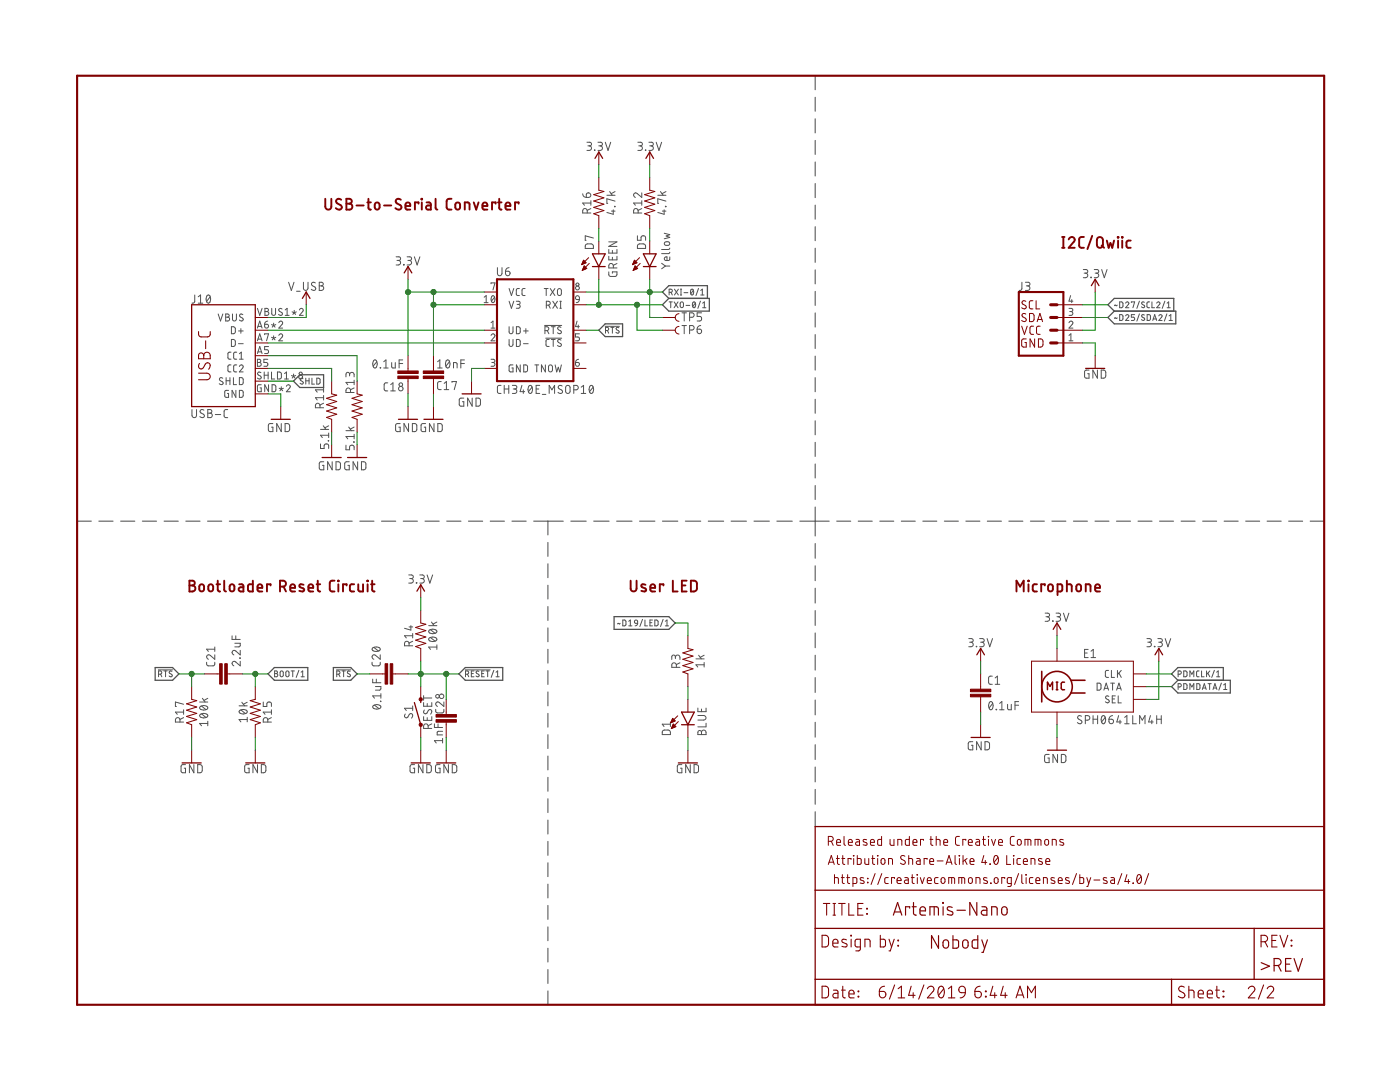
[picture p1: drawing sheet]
<svg xmlns="http://www.w3.org/2000/svg" width="279mm" height="216mm" viewBox="0 0 279 216" stroke-linecap="round" stroke-linejoin="round" font-family="sans-serif">
<g fill="none" stroke="#505050" stroke-width=".21">
<path d="M162.7 15.1v2.8M162.7 19.4v2.8M162.7 23.7v2.8M162.7 28v2.8M162.7 32.3v2.8M162.7 36.6v2.8M162.7 40.9v2.8M162.7 45.2v2.8M162.7 49.5v2.8M162.7 53.8v2.8M162.7 58.1v2.8M162.7 62.4v2.9"/>
<path d="M162.7 66.8v2.8M162.7 71.1v2.8M162.7 75.4v2.8M162.7 79.7v2.8M162.7 84v2.8M162.7 88.3v2.8M162.7 92.6v2.8M162.7 96.9v2.8M15.4 104h2.8M19.7 104h2.9M24.1 104h2.8M28.4 104h2.8"/>
<path d="M32.7 104h2.9M37.1 104h2.8M41.4 104h2.9M45.8 104h2.8M50.1 104h2.8M54.4 104h2.9M58.8 104h2.8M63.1 104h2.9M67.5 104h2.8M71.8 104h2.8M76.1 104h2.9M80.5 104h2.8"/>
<path d="M84.8 104h2.9M89.2 104h2.8M93.5 104h2.8M97.8 104h2.9M102.2 104h2.8M106.5 104h5.9M109.3 104v2.7M109.3 108.2v2.8M109.3 112.5v2.8M109.3 116.8v2.7M113.9 104h3.1M118.5 104h3.1"/>
<path d="M123.1 104h3M127.6 104h3.1M132.2 104h3.1M136.8 104h3M141.4 104h3M145.9 104h3.1M150.5 104h3M155 104h3.1M159.6 104h5.9M162.7 101.2v5.8M162.7 108.5v2.9M162.7 112.9v3"/>
<path d="M162.7 117.4v2.9M167 104h2.8M171.3 104h2.8M175.6 104h2.8M179.9 104h2.8M184.2 104h2.8M188.5 104h2.8M192.8 104h2.8M197 104h2.9M201.3 104h2.8M205.6 104h2.8M209.9 104h2.8"/>
<path d="M214.2 104h2.8M218.5 104h2.8M222.8 104h2.8M227.1 104h2.8M231.4 104h2.8M235.7 104h2.8M240 104h2.8M244.3 104h2.8M248.6 104h2.8M252.9 104h2.8M257.2 104h2.8M261.5 104h2.8"/>
<path d="M109.3 121v2.8M109.3 125.3v2.8M109.3 129.6v2.7M109.3 133.8v2.8M109.3 138.1v2.7M162.7 121.8v3M162.7 126.3v2.9M162.7 130.7v3M162.7 135.2v3M162.7 139.7v2.9M109.3 142.3v2.8M109.3 146.6v2.8"/>
<path d="M109.3 150.9v2.7M109.3 155.1v2.8M109.3 159.4v2.7M162.7 144.1v3M162.7 148.6v3M162.7 153.1v2.9M162.7 157.5v3M109.3 163.6v2.8M109.3 167.9v2.8M109.3 172.2v2.7M109.3 176.4v2.8M162.7 162v2.9"/>
<path d="M109.3 180.7v2.8M109.3 185v2.7M109.3 189.2v2.8M109.3 193.5v2.7M109.3 197.7v2.8"/>
</g>
<g fill="none" stroke="#505050" stroke-width=".2">
<path d="M116.3 38.7a.7 .7 0 0 0 .7 .7M117.1 38.6a.46 .46 0 0 1 .7 .2 .46 .46 0 0 1-.3 .6h-.5zM117.1 28.4h.6a.36 .36 0 0 1 .3 .3 .36 .36 0 0 1-.3 .4h-.4M117.6 29.1a.46 .46 0 0 1 .4 .5 .46 .46 0 0 1-.4 .4h-.5M118.6 29.9l.1 .1zM119.3 28.4h.6a.36 .36 0 0 1 .3 .3 .36 .36 0 0 1-.3 .4h-.4M119.8 29.1a.46 .46 0 0 1 .4 .5 .46 .46 0 0 1-.4 .4h-.5M120.8 28.4l.5 1.6 .6-1.6M121.1 39h1.6M121.7 38.2l.5 .8M122.7 38.2l-.7 .5M127.3 28.4h.5a.36 .36 0 0 1 .4 .3 .36 .36 0 0 1-.4 .4h-.3"/>
<path d="M127.8 29.1a.46 .46 0 0 1 .4 .5 .46 .46 0 0 1-.4 .4h-.5M128.1 38.5v.9l-.9-.8a.44 .44 0 0 0-.7 .2 .44 .44 0 0 0 .3 .6M128.8 29.9l.1 .1zM129.5 28.4h.5a.36 .36 0 0 1 .4 .3 .36 .36 0 0 1-.4 .4h-.3M129.9 29.1a.46 .46 0 0 1 .5 .5 .46 .46 0 0 1-.5 .4h-.4M131 28.4l.5 1.6 .5-1.6M131.3 39h1.6M131.8 38.2l.6 .8M132.9 38.2l-.8 .5M38.9 58.9l-.1 1.4-.5 .2M39.6 59.2l.4-.3v1.6M41.3 59l.3-.1a.97 .97 0 0 1 0 1.6 1.03 1.03 0 0 1-.3-1.5z"/>
<path d="M42 59.2l-.8 .9M57.6 56.3l.5 1.7 .6-1.7M59.2 58.1h.7M60.6 56.3v1.2a.46 .46 0 0 0 .4 .5 .46 .46 0 0 0 .5-.5v-1.2M62.9 56.5a.41 .41 0 0 0-.6-.1 .41 .41 0 0 0 0 .6l.5 .3a.41 .41 0 0 1 .1 .6 .41 .41 0 0 1-.6-.1l-.2-.1M63.7 56.3h.5a.36 .36 0 0 1 .3 .4 .36 .36 0 0 1-.3 .3 .46 .46 0 0 1 .4 .5 .46 .46 0 0 1-.4 .5h-.5zM63.7 57h.5M79.1 51.2h.5a.36 .36 0 0 1 .3 .4 .36 .36 0 0 1-.3 .4h-.4M79.5 52a.46 .46 0 0 1 .4 .4 .46 .46 0 0 1-.4 .5h-.4M80.5 52.8l.1 .1zM81.2 51.2h.6a.36 .36 0 0 1 .3 .4 .36 .36 0 0 1-.3 .4h-.4M81.7 52a.46 .46 0 0 1 .4 .4 .46 .46 0 0 1-.4 .5h-.5"/>
<path d="M82.7 51.2l.5 1.7 .6-1.7M96.6 59.3l.4-.3v1.4M98 56.6v-.1h.8l-.4 1.3M98.2 59.1l.1-.1a.69 .69 0 0 1 .5 .7 .69 .69 0 0 1-.5 .7l-.3-.4zM98.7 59.3l-.6 .8M99.3 53.4v1.2a.46 .46 0 0 0 .4 .4 .46 .46 0 0 0 .5-.4v-1.2M100.9 54.1h.5a.45 .45 0 0 1 .4 .5 .45 .45 0 0 1-.5 .4 .45 .45 0 0 1-.4-.4zM101.6 53.4l-.4 .1-.3 .6M101.6 57.6l.5 1.4 .4-1.4M103.7 57.6h-.5l-.2 .3 .1 .9 .1 .1 .5 .1M104.8 57.6h-.4l-.2 .3v.9l.2 .1 .4 .1M108.6 57.6h.8"/>
<path d="M109 57.6v1.4M109.8 57.6l.9 1.4M110.7 57.6l-.9 1.4M111.4 57.7l.3-.1 .2 .1 .1 .9a.39 .39 0 0 1-.4 .4 .39 .39 0 0 1-.3-.4zM115 59.1l.2-.1 .3 .1 .1 .7-.7-.1v-.3zM115.6 59.8l-.2 .5-.4 .1M116.9 48.8l.3-.1h1l.2 .2v.7h-1.6zM117.2 42.5v-.4a.46 .46 0 0 0-.5-.5 .46 .46 0 0 0-.4 .5v.4h1.6M117.9 40.5h-1.6l.3 .5M117.9 41.6l-.7 .4M117.9 40v1M118.4 47.5l-1.6-.4v.8h.2"/>
<path d="M121.5 54.3v.6l.2 .2h1.3l.1-.8h-.9v.2M121.5 48.3h1.6l-1.6 .9h1.6M121.5 49.8v.7h1.6v-.7M121.5 51.1v.8h1.6v-.8M122 42.1h.7M122.2 50v.5M122.2 51.3v.6M122.4 41.9v.9l-1.3-.4M122.4 53.5v-.5a.46 .46 0 0 0-.4-.4 .46 .46 0 0 0-.5 .4v.5h1.6M122.6 41.2l.1 .1zM122.7 40.1l-1.6-.4v.9h.2M123.1 52.6l-.7 .3"/>
<path d="M127.2 47.1v.8h.7v-.5a.46 .46 0 0 1 .5-.4 .46 .46 0 0 1 .4 .4v.5M127.3 48.8l.4-.1h.9l.2 .2v.7h-1.6zM127.4 42.5v-.4a.46 .46 0 0 0-.5-.5 .46 .46 0 0 0-.5 .5v.4h1.7M128.1 41.6l-.7 .4M128.1 40.5h-1.7l.4 .5M128.1 40v1M132 52.5l.8 .6M132.2 42.1h.7M132.5 41.9v.9l-1.2-.4M132.6 46.5l1.1 .3-.8 .3 .8 .3-1.1 .2M132.7 48.3l.6-.1a.36 .36 0 0 1 .4 .4 .36 .36 0 0 1-.4 .4l-.6-.1-.1-.3zM132.8 53.1l-.8 .5"/>
<path d="M132.8 53.1h.9M132.8 41.2l.1 .1zM132.9 40.1l-1.6-.4v.9h.1M133.5 58.3l.6-.1v-.4l-.6-.1v1.2M133.7 51.3l-.1 .6-.7 .1a.38 .38 0 0 1-.3-.5 .38 .38 0 0 1 .5-.2v.7M133.7 50.3l-.3 .3h-1.4M133.7 49.5l-.3 .3h-1.4M133.9 58.3l.3 .6M134.6 57.7l.8 1.2M135.4 57.7l-.8 1.2M135.8 57.7h.2M135.8 58.9h.2"/>
<path d="M135.9 57.7v1.2M136.5 58.4h.8M137.9 57.8l.1-.1a.58 .58 0 0 1 .5 .6 .58 .58 0 0 1-.5 .5l-.2-.5zM138.4 58l-.5 .6M139.4 57.6l-.5 1.4M139.8 58.9h.7M139.8 58l.4-.3v1.2M203.9 56.3v1.4l-.5 .3M204.6 56.3h.6a.36 .36 0 0 1 .3 .4 .36 .36 0 0 1-.3 .3h-.4M205.1 57a.46 .46 0 0 1 .4 .5 .46 .46 0 0 1-.4 .5h-.5M213.7 59l-.4 1.1h.8M213.9 59.8v.6"/>
<path d="M216.2 53.8h.5a.36 .36 0 0 1 .4 .3 .36 .36 0 0 1-.4 .4h-.3M216.6 54.5a.46 .46 0 0 1 .5 .5 .46 .46 0 0 1-.5 .4h-.4M217.7 55.3l.1 .1zM218.4 53.8h.5a.36 .36 0 0 1 .4 .3 .36 .36 0 0 1-.4 .4h-.3M218.8 54.5a.46 .46 0 0 1 .5 .5 .46 .46 0 0 1-.5 .4h-.4M219.9 53.8l.5 1.6 .5-1.6M39.6 60.5h.9M43.5 62.7l.5 1.4 .5-1.4M44.4 75.5a.35 .35 0 0 0-.5-.1 .35 .35 0 0 0 0 .5l.5 .3a.32 .32 0 0 1 .1 .4 .32 .32 0 0 1-.5 .1l-.2-.1M45 62.7l.7 .1v.2l-.3 .3a.38 .38 0 0 1 .4 .4 .38 .38 0 0 1-.4 .4h-.4zM45 63.3h.4M45.1 75.4v1.4"/>
<path d="M45.1 76h.8M45.6 77.9h-.6l-.1 .2v.9l.1 .3h.6v-.8h-.2M45.9 75.4v1.4M46.1 70.3h-.4l-.2 .3v.9l.2 .1 .4 .1M46.1 72.8h-.4l-.2 .3v.9l.2 .2h.4M46.2 65.2h.5l.2 .2 .1 .8-.3 .4h-.5zM46.2 67.7l.5 .1 .2 .2 .1 .7-.3 .4h-.5zM46.4 62.7v1a.39 .39 0 0 0 .4 .4 .39 .39 0 0 0 .4-.4v-1M46.6 75.4v1.4h.6M47.1 77.9v1.4l-.8-1.4v1.4M47.2 70.3h-.4l-.2 .3 .1 .9 .1 .1 .4 .1M47.2 72.8h-.4l-.2 .3 .1 .9 .1 .2h.4"/>
<path d="M47.6 66h.9M47.6 68.6h.9M47.8 77.9h.5l.2 .2v1l-.2 .2h-.5zM47.8 73.1a.38 .38 0 0 1 .5-.3 .38 .38 0 0 1 .1 .6l-.6 .8h.7M47.8 75.4h.5l.2 .2v.9l-.2 .2-.5 .1zM47.8 71.7h.7M47.8 70.6l.4-.3v1.4M48.1 65.6v.9M48.5 62.8l-.5-.1-.2 .3 .2 .2 .4 .3a.35 .35 0 0 1 0 .5 .35 .35 0 0 1-.5 0l-.1-.1M51.4 71.7l.6 .1v.3l-.2 .2a.38 .38 0 0 1 .3 .4 .38 .38 0 0 1-.3 .4h-.4zM51.4 72.3h.4M51.4 61.5l.4 1.4 .5-1.4"/>
<path d="M51.4 70.5l.4-1.3 .5 1.3M51.4 65.5l.4-1.4 .5 1.4M51.4 68l.4-1.4 .5 1.4M51.5 70.2h.7M51.5 65.1h.7M51.5 67.7h.7M52.1 74.4l-.5-.1-.2 .2 .6 .6a.35 .35 0 0 1 0 .5 .35 .35 0 0 1-.5-.1l-.1-.1M52.1 76.8h-.5l-.2 .2v.9l.2 .2 .5 .1v-.8h-.2M52.7 74.2v1.4M52.7 74.9h.8M52.8 64.7h.5a.39 .39 0 0 1 .3 .4 .39 .39 0 0 1-.4 .4 .39 .39 0 0 1-.4-.4zM52.8 66.8v-.2h.8l-.4 1.4"/>
<path d="M52.9 61.5l.6 .2 .1 .2-.3 .3a.38 .38 0 0 1 .4 .3 .38 .38 0 0 1-.4 .4h-.4zM52.9 62.2h.4M53.4 64.1l-.5 .2-.1 .4M53.4 71.7h-.7v.6h.4a.39 .39 0 0 1 .4 .4 .39 .39 0 0 1-.4 .4h-.4M53.5 74.2v1.4M53.6 69.2h-.8v.6h.5a.39 .39 0 0 1 .3 .4 .39 .39 0 0 1-.3 .3h-.5M53.6 76.8v1.4l-.8-1.4v1.4M54.2 64.8l.4 .1M54.2 67.3l.4 .2M54.2 74.2v1.4h.6M54.2 61.5v1a.38 .38 0 0 0 .4 .4 .38 .38 0 0 0 .4-.4v-1M54.3 76.8h.5l.2 .2v.9l-.2 .2-.5 .1z"/>
<path d="M54.6 67.5l-.3 .3M54.6 64.5v.4M54.6 67v.5M54.6 64.9l.3 .4M54.6 64.9l-.3 .4M54.6 67.5l.3 .3M55 64.8l-.4 .1M55 67.3l-.4 .2M55.4 74.2l.5 .1 .2 .2v.9l-.2 .2h-.5zM55.6 64.4a.38 .38 0 0 1 .6-.3 .38 .38 0 0 1 .1 .6l-.7 .8h.8M55.6 66.9a.38 .38 0 0 1 .6-.3 .38 .38 0 0 1 .1 .6l-.7 .8h.8M55.7 77.5l.4 .1"/>
<path d="M56.1 77.2v.4M56.1 77.6l.3 .4M56.1 77.6l-.2 .4M56.3 61.7l-.4-.2-.3 .3 .1 .3 .5 .3a.35 .35 0 0 1 .1 .5 .35 .35 0 0 1-.6-.1l-.1-.1M56.6 77.5l-.5 .1M56.8 75.6h.8M56.8 74.5l.4-.3v1.4M56.9 62.9h.8M56.9 61.8l.4-.3v1.4M57.1 77.1a.38 .38 0 0 1 .6-.3 .38 .38 0 0 1 .1 .6l-.7 .8h.8M58.2 74.9l.4 .2M58.3 62.2l.4 .2"/>
<path d="M58.6 74.6v.5M58.6 75.1l.3 .3M58.6 75.1l-.3 .3M58.7 61.9v.5M58.7 62.4l.3 .3M58.7 62.4l-.3 .3M59 74.9l-.4 .2M59.1 62.2l-.4 .2M59.8 61.8a.38 .38 0 0 1 .5-.2 .38 .38 0 0 1 .1 .6l-.6 .7h.7M60.5 75.6l-.4-.1-.2 .2 .5 .5a.29 .29 0 0 1 0 .4 .29 .29 0 0 1-.4 0l-.1-.1M61 76h.7M61 75.5v1.1"/>
<path d="M61.7 75.5v1.1M62.3 75.5v1.1h.5M63.2 75.5h.4l.3 .2v.7l-.2 .2h-.5zM64.6 77.8h-1.7l.4 .5M64.6 79.4h-1.7l.4 .4M64.6 77.3v1M64.6 78.9v.9M69.8 74.7a.46 .46 0 0 1 .4-.4 .46 .46 0 0 1 .5 .4v.5M69.8 75v-.3a.36 .36 0 0 0-.4-.4 .36 .36 0 0 0-.4 .4v.5M70 78.3v-.4a.46 .46 0 0 0-.5-.5 .46 .46 0 0 0-.5 .5v.4h1.7M70.7 75.9v.9M70.7 77.4l-.7 .4"/>
<path d="M70.7 76.3h-1.7l.4 .5M74.6 71.9l.2-.1a.95 .95 0 0 1 0 1.6 1 1 0 0 1-.2-1.5zM75.2 72.2l-.7 .9M75.9 73.3l.1 .1zM76.6 73.4h.9M76.6 72.2l.4-.4v1.6M77.4 76.4h-.5l-.2 .4v1l.2 .2h.5M78 78h.9M78 76.8l.4-.4v1.6M78.2 72.3v.9l.1 .2h.6v-1.1M79.7 72.5h.7M80.4 71.8h-.7v1.6"/>
<path d="M87.3 72.2l.5-.4v1.6M87.3 73.4h.9M88.1 76.1l-.5 .1-.3 .3 .1 1 .2 .2h.5M88.6 77.7h1M88.6 76.5l.5-.4v1.6M89.1 71.9l.2-.1a.93 .93 0 0 1 0 1.6 1.02 1.02 0 0 1-.2-1.5zM89.7 72.2l-.7 .9M90.2 76.3v-.2h.9l-.4 1.6M90.5 73.4v-1.1l.7 .2v.9M92 72.5h.7M92.6 79.4l-.7 .1-.2 .2v1.1l.2 .2h.7v-.8h-.3M92.7 71.8h-.7v1.6"/>
<path d="M94.2 79.4v1.6l-.9-1.6v1.6M95 79.4l.6 .1 .3 .2v1.1l-.3 .2h-.6zM96.6 60.4h.8M98 71.7h.5l.3 .2-.2 .4h-.5M98 66.9a.38 .38 0 0 1 .5-.3 .38 .38 0 0 1 .2 .6l-.7 .8h.8M98 65.5h.8M98 64.4l.4-.3v1.4M98.4 72.3a.38 .38 0 0 1 .4 .4 .38 .38 0 0 1-.4 .4h-.4M100 76.9h-.5l-.2 .4v1l.2 .2h.5M100.6 76.9v1.6M100.6 77.6h.9M101.5 76.9v1.6"/>
<path d="M101.6 65.2v1a.39 .39 0 0 0 .4 .4 .39 .39 0 0 0 .4-.4v-1M101.6 67.7v1a.39 .39 0 0 0 .4 .4 .39 .39 0 0 0 .4-.4v-1M101.6 60.1l.5 1.4 .4-1.4M102.3 76.9h.5a.36 .36 0 0 1 .3 .4 .36 .36 0 0 1-.3 .3h-.4M102.4 72.8h-.6l-.2 .2v.9l.2 .3h.6v-.8h-.2M102.7 77.6a.44 .44 0 0 1 .4 .5 .44 .44 0 0 1-.4 .4h-.4M103 60.1l.7 .1 .1 .2-.1 .3h-.5M103.1 65.2h.5l.2 .2v1l-.2 .2h-.5zM103.1 67.7l.5 .1 .2 .2v.9l-.2 .2h-.5zM103.4 60.7a.38 .38 0 0 1 .4 .4 .38 .38 0 0 1-.4 .4h-.4M103.8 72.8v1.4l-.7-1.4v1.4M104.2 76.9l-.4 1.2h.9"/>
<path d="M104.4 77.8v.7M104.5 66h.9M104.5 68.6h.9M104.5 72.8h.6l.2 .2v1l-.2 .2h-.6zM104.9 65.6v.9M105.6 77l.2-.1a.95 .95 0 0 1 0 1.6 1 1 0 0 1-.2-1.5zM106.2 77.3l-.7 .8M106.7 72.8h.8M107 77.6h.5M107.1 72.8v1.4M107.7 76.9h-.7v1.6h.7M108.2 78.7h.7"/>
<path d="M108.7 64.9h3.4M108.8 66h.4a.39 .39 0 0 0 .3-.4 .39 .39 0 0 0-.3-.4h-.4v1.4M108.8 72.8v1.4l-.7-1.4v1.4M108.9 67.5h3.2M109 60.9h.4a.39 .39 0 0 0 .4-.4 .39 .39 0 0 0-.4-.4h-.4v1.4M109.2 66l.3 .6M109.5 60.9l.3 .6M109.6 72.9l.3-.1 .2 .1 .2 .9a.39 .39 0 0 1-.4 .4 .39 .39 0 0 1-.4-.4zM109.6 67.7l-.4 .1-.2 .3v.8l.2 .2h.4M109.6 78.5v-1.6l.6 .9 .5-.9v1.6M110 65.2h.8M110 67.7h.8"/>
<path d="M110.3 60.1l1 1.4M110.4 65.2v1.4M110.4 67.7v1.4M110.8 72.8l.3 1.4 .3-.9 .3 .9 .3-1.4M111.3 60.1l-1 1.4M111.7 61.5h.3M111.7 60.1h.3M111.9 60.1v1.4M112 67.9l-.5-.1-.2 .3 .1 .2 .5 .3a.35 .35 0 0 1 0 .5 .35 .35 0 0 1-.5-.1l-.1-.1M112 65.3l-.5-.1-.2 .3 .1 .3 .5 .2a.35 .35 0 0 1 0 .5 .35 .35 0 0 1-.5 0l-.1-.1M112.2 77l-.6-.1-.2 .4 .1 .2 .6 .3a.38 .38 0 0 1 .1 .6 .38 .38 0 0 1-.5 .1l-.3-.2M113 77l.3-.1 .3 .1 .2 1.1a.44 .44 0 0 1-.5 .4 .44 .44 0 0 1-.4-.4z"/>
<path d="M114.5 77.8h.5a.44 .44 0 0 0 .4-.5 .44 .44 0 0 0-.4-.4h-.5v1.6M114.9 72.3h.4a.39 .39 0 0 1 .3 .5 .39 .39 0 0 1-.4 .3 .39 .39 0 0 1-.3-.4zM115.2 64.1l-.3 1.1h.7M115.4 64.9v.6M115.5 71.7l-.5 .2-.1 .4M115.6 66.6h-.7v.6h.4a.39 .39 0 0 1 .3 .4 .39 .39 0 0 1-.3 .4h-.4M116 78.5h.9M116 77.3l.5-.4v1.6M117.8 77l.2-.1a.93 .93 0 0 1 0 1.6 1.02 1.02 0 0 1-.2-1.5zM118.4 77.3l-.8 .8M120.8 65.1h2.8M120.8 66l.5-.1 .2-.2-.1-.3-.6-.1v1.2"/>
<path d="M121.2 66l.3 .5M121.9 65.3h.6M122.2 65.3v1.2M123.5 65.4l-.4-.1-.1 .3 .4 .4a.32 .32 0 0 1 0 .5 .32 .32 0 0 1-.5-.2M133.5 60.2h.7M133.9 60.2v1.2M134.5 60.2l.8 1.2M135.3 60.2l-.8 1.2M135.9 60.3l.2-.1 .3 .4v.6l-.3 .2-.2-.1-.2-.2zM136.1 62.4h.9M136.1 65h.9M136.5 62.4v1.7"/>
<path d="M136.5 65v1.6M136.9 60.9h.8M137.6 63.3h.5a.44 .44 0 0 0 .4-.4 .44 .44 0 0 0-.4-.5h-.5v1.7M137.6 65.8h.5a.44 .44 0 0 0 .4-.4 .44 .44 0 0 0-.4-.4h-.5v1.6M138.3 60.3h.1a.58 .58 0 0 1 .4 .5 .58 .58 0 0 1-.4 .6l-.2-.6zM138.8 60.5l-.6 .7M139.1 65.7h.6a.45 .45 0 0 1 .3 .5 .45 .45 0 0 1-.4 .4 .45 .45 0 0 1-.5-.5zM139.8 60.1l-.5 1.4M139.8 65l-.4 .1-.3 .6M140 62.4h-.9v.7h.6a.46 .46 0 0 1 .3 .5 .46 .46 0 0 1-.3 .5h-.6M140.2 60.5l.4-.3v1.2M140.2 61.4h.7"/>
<path d="M213.3 64.4a.38 .38 0 0 1 .6-.3 .38 .38 0 0 1 .1 .6l-.7 .8h.8M213.3 61.5l.6 .1 .2 .2-.2 .3-.4 .1M213.3 66.9l.4-.3v1.4M213.3 68h.8M213.7 62.2a.38 .38 0 0 1 .4 .3 .38 .38 0 0 1-.4 .4h-.4M217.3 73.9h-.6l-.2 .2v1l.2 .3 .6 .1v-.9h-.2M219 73.9v1.6l-.9-1.6v1.6M219.8 73.9h.6l.2 .2 .1 .9-.3 .4-.6 .1zM222.9 63.4l-.5 .1M222.9 60.9l-.5 .1M223.5 62.8h.4l.2 .2v.7l-.2 .2h-.4zM223.5 60.2l.4 .1 .2 .1v.8l-.2 .2h-.4z"/>
<path d="M224.6 63a.32 .32 0 0 1 .5-.2 .32 .32 0 0 1 .1 .5l-.6 .6h.7M224.6 60.5a.32 .32 0 0 1 .5-.2 .32 .32 0 0 1 .1 .4l-.6 .7h.7M225.8 60.4v-.2h.6l-.3 1.2M226.4 62.8h-.6v.5h.4a.33 .33 0 0 1 .2 .3 .33 .33 0 0 1-.2 .3h-.4M227.4 62.6l-.5 1.5M227.4 60.1l-.5 1.4M228.4 62.9l-.4-.1-.2 .2 .5 .5a.32 .32 0 0 1 0 .5 .32 .32 0 0 1-.5-.2M228.4 60.3h-.4l-.2 .2 .5 .4a.32 .32 0 0 1 0 .5 .32 .32 0 0 1-.5-.2M228.9 62.8h.5l.2 .2v.7l-.2 .2h-.5zM229.4 60.2l-.4 .1-.1 .2v.7l.5 .2M229.9 60.2v1.2h.5M230.1 63.9l.3-1.1 .4 1.1"/>
<path d="M230.2 63.6h.5M230.8 60.5a.32 .32 0 0 1 .5-.2 .32 .32 0 0 1 .1 .4l-.6 .7h.7M231.3 63a.32 .32 0 0 1 .4-.2 .32 .32 0 0 1 .1 .5l-.5 .6h.6M232.5 60.1l-.6 1.4M232.9 62.6l-.5 1.5M232.9 61.4h.7M232.9 60.5l.3-.3v1.2M233.3 63.9h.7M233.3 63l.4-.2v1.1M38.3 81.7v1.2a.46 .46 0 0 0 .5 .4 .46 .46 0 0 0 .4-.4v-1.2M40.7 81.9l-.5-.2-.3 .4 .1 .2 .6 .4a.41 .41 0 0 1 .1 .6 .41 .41 0 0 1-.7-.1l-.1-.1M41.5 81.7h.4a.36 .36 0 0 1 .4 .4 .36 .36 0 0 1-.4 .3 .44 .44 0 0 1 .5 .5 .44 .44 0 0 1-.5 .4h-.4z"/>
<path d="M41.5 82.4h.4M43 82.7h1M45.4 81.7h-.4l-.3 .4v1l.3 .2h.4M54.5 84.5h-.7l-.2 .2v1.1l.2 .3h.7v-.9h-.3M56.1 84.5v1.6l-.9-1.6v1.6M56.9 84.5h.6l.3 .3v.9l-.3 .4h-.6zM63.9 81.4v-.5a.46 .46 0 0 0-.5-.4 .46 .46 0 0 0-.5 .4v.5h1.7M64 88.6v.9h.7v-.6a.46 .46 0 0 1 .4-.3 .46 .46 0 0 1 .5 .3v.6M64 85.7h1.6M64.5 85l.5 .7M64.6 80.5l-.7 .3M64.6 92.1l-.7 .1-.1 .2-.1 1 .2 .3h.7v-.8h-.3"/>
<path d="M65.5 87.9l.1 .1zM65.6 86.4v.9M65.6 86.8h-1.6l.3 .5M65.6 85l-.8 .4M66.3 92.1v1.6l-.9-1.6v1.6M67.1 92.1l.6 .1 .2 .2v1.1l-.2 .2h-.6zM69 88.8v.9h.8v-.5a.46 .46 0 0 1 .4-.4 .46 .46 0 0 1 .5 .4v.5M69 85.9h1.7M69.6 85.2l.5 .7M69.7 92.1l-.7 .1-.2 .2v1l.2 .3h.7v-.8h-.3M70.6 88.2h.1zM70.7 86.7v.9"/>
<path d="M70.7 87.1h-1.7l.4 .5M70.7 85.2l-.8 .4M71.4 92.1v1.6l-.9-1.6v1.6M72.1 92.1l.6 .1 .3 .2v1.1l-.3 .2h-.6zM79.9 84.5h-.7l-.2 .2v1.2l.2 .2h.7v-.9h-.3M81.5 84.5v1.6l-.9-1.6v1.6M82.3 84.5h.6l.3 .3v1.1l-.3 .2h-.6zM84.9 84.5h-.6l-.2 .2v1.2l.2 .2h.6v-.9h-.2M86.6 84.5v1.6l-.9-1.6v1.6M87.4 84.5h.6l.2 .3v1.1l-.2 .2h-.6zM81.6 114.7h.5a.36 .36 0 0 1 .4 .4 .36 .36 0 0 1-.4 .3h-.3M82 115.4a.46 .46 0 0 1 .5 .5 .46 .46 0 0 1-.5 .5h-.4"/>
<path d="M83.1 116.3l.1 .1zM83.8 114.7h.5a.36 .36 0 0 1 .4 .4 .36 .36 0 0 1-.4 .3h-.4M84.2 115.4a.46 .46 0 0 1 .5 .5 .46 .46 0 0 1-.5 .5h-.4M85.2 114.7l.6 1.7 .5-1.7M31.6 133.7h2.8M31.6 134.5l.6-.1 .1-.3-.2-.2h-.5v1.1M32 134.5l.3 .5M32.7 133.9h.7M33 133.9v1.1M34.3 134a.29 .29 0 0 0-.4-.1 .29 .29 0 0 0 0 .5l.5 .3a.32 .32 0 0 1-.3 .4 .32 .32 0 0 1-.4-.2M40.4 139.3l.5 .8M41.2 132.1l.1 .7 .3 .1 1.1-.1 .1-.2 .1-.5"/>
<path d="M41.5 139.3l-.8 .5M42.9 130.7v.9l-.9-.8a.45 .45 0 0 0-.7 .1 .45 .45 0 0 0 .3 .7M42.9 129.1v.9M42.9 129.5h-1.7l.4 .5M46.3 126.9v.7h1.6M46.9 128.4h1v.5l-.1 .2h-.9M47.1 126.9v.7M47.9 131.3v.1zM47.9 132v.9l-.8-.8a.45 .45 0 0 0-.8 .1 .45 .45 0 0 0 .4 .7M47.9 129.8v.9l-.8-.8a.45 .45 0 0 0-.8 .1 .45 .45 0 0 0 .4 .7M54.8 133.9l.5 .1v.3l-.2 .1 .3 .2-.1 .4h-.5zM54.8 134.4h.3"/>
<path d="M56 133.9h.3l.2 .2v.8l-.2 .1-.4-.1zM57.1 133.9h.3l.3 .2v.8l-.3 .1-.3-.1zM58.1 133.9h.7M58.4 133.9v1.1M59.6 133.8l-.5 1.4M60.1 135h.6M60.1 134.1l.3-.2v1.1M67.2 133.7h2.8M67.2 134.5l.6-.1v-.3l-.1-.2h-.5v1.1M67.6 134.5l.3 .5M68.3 133.9h.6M68.6 133.9v1.1"/>
<path d="M69.9 134l-.4-.1-.2 .2 .6 .6a.32 .32 0 0 1-.2 .4 .32 .32 0 0 1-.4-.2M74.3 132.1v.5l.3 .3 1-.1 .3-.2v-.5M74.4 129.3a1.02 1.02 0 0 1 1.5 .2 .97 .97 0 0 1-1.6 0zM74.4 135.5v.7h1.6M74.6 129.2l.9 .7M74.9 137h1.1v.5l-.2 .2h-.9M75.1 135.5v.7M75.9 130.7v.9l-.9-.8a.44 .44 0 0 0-.7 .1 .44 .44 0 0 0 .3 .7M75.9 139.9l.1 .1zM76 138.4v.9M76 138.9h-1.6l.3 .4M81.6 128.9v-.5a.46 .46 0 0 0-.4-.4 .46 .46 0 0 0-.5 .4v.5h1.7"/>
<path d="M81.6 125.1h.8M82 124.8v.9l-1.3-.3M82.4 126.4v.9M82.4 128l-.8 .3M82.4 126.9h-1.7l.4 .4M84.5 138.8v.9M84.5 139.3h1.7M85.6 124.8h1.6M85.7 127.3a1.02 1.02 0 0 1 1.5 .3 .97 .97 0 0 1-1.6 0zM85.7 125.8a1.02 1.02 0 0 1 1.5 .2 .97 .97 0 0 1-1.6 0zM85.9 127.2l.9 .7M85.9 125.6l.9 .8"/>
<path d="M86.1 124.1l.5 .7M87.2 129.1h-1.6l.3 .5M87.2 128.7v.9M87.2 124.1l-.8 .4M92.9 133.7h4.9M92.9 134.5l.6-.1v-.3l-.1-.2h-.5v1.1M93.3 134.5l.3 .5M94.1 134.4h.4M94.6 133.9h-.5v1.1h.5M95.6 134l-.4-.1-.2 .2 .6 .6a.32 .32 0 0 1-.2 .4 .32 .32 0 0 1-.4-.2M96.1 134.4h.4M96.6 133.9h-.5v1.1h.5"/>
<path d="M97 133.9h.7M97.3 133.9v1.1M98.6 133.8l-.6 1.4M99 135h.6M99 134.1l.3-.2v1.1M123.8 124.4l-.5 .1M124.3 123.7h.4l.2 .2v.8l-.2 .2h-.4zM125.5 124.9h.6M125.5 124l.3-.3v1.2M126.7 123.8h.4l.2 .6-.6-.1zM127.3 124.4l-.3 .4-.3 .1M128.2 123.6l-.5 1.4"/>
<path d="M128.7 123.7v1.2h.5M129.7 124.2h.4M130.2 123.7h-.5v1.2h.5M130.7 123.7h.4l.2 .2v.8l-.2 .2h-.4zM132.3 123.6l-.5 1.4M132.8 124l.3-.3v1.2M132.8 124.9h.6M134.8 131.1a.46 .46 0 0 1 .4-.4 .46 .46 0 0 1 .5 .4v.5M134.8 131.4v-.3a.36 .36 0 0 0-.4-.4 .36 .36 0 0 0-.3 .4v.5M135 133.2v-.5a.46 .46 0 0 0-.5-.5 .46 .46 0 0 0-.4 .5v.5h1.6M135.7 132.2l-.7 .4M138.9 131.5h1.6"/>
<path d="M139.4 130.7l.6 .8M140.5 132.7h-1.6l.4 .4M140.5 132.2v.9M140.5 130.7l-.8 .5M193.3 127.4h.6a.36 .36 0 0 1 .3 .4 .36 .36 0 0 1-.3 .3h-.4M193.8 128.1a.46 .46 0 0 1 .4 .5 .46 .46 0 0 1-.4 .5h-.5M194.8 129l.1 .1zM195.5 127.4h.6a.36 .36 0 0 1 .3 .4 .36 .36 0 0 1-.3 .3h-.4M196 128.1a.46 .46 0 0 1 .4 .5 .46 .46 0 0 1-.4 .5h-.5M197 127.4l.5 1.7 .6-1.7M198 134.9h-.5l-.2 .4 .1 1.1 .6 .1M198.6 136.5h.9"/>
<path d="M198.6 135.3l.5-.4v1.6M203.3 140h-.7v1.6M208.6 122.3h.5a.36 .36 0 0 1 .4 .4 .36 .36 0 0 1-.4 .4h-.4M209 123.1a.46 .46 0 0 1 .5 .4 .46 .46 0 0 1-.5 .5h-.4M210.1 123.9l.1 .1zM210.8 122.3h.5a.36 .36 0 0 1 .4 .4 .36 .36 0 0 1-.4 .4h-.4M211.2 123.1a.46 .46 0 0 1 .5 .4 .46 .46 0 0 1-.5 .5h-.4M212.2 122.3l.6 1.7 .5-1.7M216.5 130.3h.5M217.2 129.6h-.7v1.6h.7M217.7 131.2h1M217.7 129.9l.5-.3v1.6"/>
<path d="M218.9 136.3h.6l.2 .2v1l-.2 .2h-.6zM220.3 137.7l.5-1.4 .4 1.4M220.4 137.4h.7M221.2 133.8h-.4l-.2 .3v.9l.6 .2M221.3 139a.35 .35 0 0 0-.5-.1 .35 .35 0 0 0 0 .5l.4 .3a.38 .38 0 0 1 0 .6 .38 .38 0 0 1-.6-.3M221.7 136.3h.7M221.8 133.8v1.4h.6M222 139.5h.4M222 136.3v1.4M222.6 138.9h-.6v1.4h.6M222.8 137.7l.5-1.4 .5 1.4M223 137.4h.7"/>
<path d="M223 133.8v1.4M223.2 138.9v1.4h.6M223.3 134.3l.5 .9M223.8 133.8l-.8 .8M228.9 127.4h.5a.36 .36 0 0 1 .4 .4 .36 .36 0 0 1-.4 .3h-.3M229.3 128.1a.46 .46 0 0 1 .5 .5 .46 .46 0 0 1-.5 .5h-.4M230.4 129l.1 .1zM231.1 127.4h.5a.36 .36 0 0 1 .4 .4 .36 .36 0 0 1-.4 .3h-.4M231.5 128.1a.46 .46 0 0 1 .5 .5 .46 .46 0 0 1-.5 .5h-.4M232.5 127.4l.6 1.7 .5-1.7M235.1 137.1l.6-.2 .1-.2-.2-.3h-.5v1.2M235.1 134.5l.6-.1 .1-.3-.2-.2h-.5v1.1"/>
<path d="M236.2 136.4h.5l.2 .2v.8l-.2 .2h-.5zM236.2 133.9h.5l.2 .2v.8l-.2 .1h-.5zM237.5 135v-1.1l.4 .6 .4-.6v1.1M237.5 137.6v-1.2l.4 .7 .4-.7v1.2M238.8 136.4h.5l.2 .2v.8l-.2 .2h-.5zM239.3 133.9h-.4l-.1 .2 .1 .9h.4M239.8 133.9v1.1h.5M239.9 137.6l.4-1.2 .4 1.2M240.1 137.3h.5M240.8 133.9v1.1M241 134.3l.4 .7M241.1 136.4h.6"/>
<path d="M241.4 136.4v1.2M241.4 133.9l-.6 .7M242.1 137.6l.4-1.2 .4 1.2M242.2 137.3h.6M242.4 133.8l-.6 1.4M242.8 135h.6M242.8 134.1l.3-.2v1.1M243.8 136.3l-.6 1.4M244.2 137.6h.7M244.2 136.7l.3-.3v1.2M35.9 144.1v-.5a.46 .46 0 0 0-.4-.4 .46 .46 0 0 0-.5 .4v.5h1.6M36.6 140.5l-1.6-.4v.9h.2"/>
<path d="M36.6 142.1h-1.6l.4 .4M36.6 143.2l-.7 .4M36.6 141.6v.9M37 152.6h-.7l-.1 .2-.1 1 .2 .4h.7v-.9h-.2M38.7 152.6v1.6l-.9-1.6v1.6M39.5 152.6h.6l.2 .2 .1 .9-.3 .5h-.6zM39.8 140.1h1.7M40 142.6a1.02 1.02 0 0 1 1.5 .2 .95 .95 0 0 1-1.7 0zM40 141a1 1 0 0 1 1.5 .2 .97 .97 0 0 1-1.7 0zM40.2 142.4l.9 .8M40.2 140.9l.9 .7M41.5 143.9v.9"/>
<path d="M41.5 144.4h-1.7l.4 .4M47.7 140.8h1.6M47.8 141.8a1.02 1.02 0 0 1 1.5 .2 .97 .97 0 0 1-1.6 0zM48.1 141.6l.9 .8M48.3 140.1l.5 .7M49.3 143.6h-1.6l.4 .4M49.3 143.1v.9M49.3 140.1l-.7 .4M49.7 152.6h-.7l-.1 .2-.1 1 .2 .4h.7v-.9h-.2M51.4 152.6v1.6l-.9-1.6v1.6M52.2 152.6h.6l.2 .2 .1 .9-.3 .5h-.6zM52.5 140.1v.9h.8v-.6a.47 .47 0 0 1 .4-.3 .47 .47 0 0 1 .5 .3v.6"/>
<path d="M53.4 144.1v-.5a.46 .46 0 0 0-.4-.4 .46 .46 0 0 0-.5 .4v.5h1.7M54.2 141.6v.9M54.2 143.2l-.8 .4M54.2 142.1h-1.7l.4 .4M74.5 140.8a1.02 1.02 0 0 1 1.5 .3 .97 .97 0 0 1-1.6 0zM74.7 140.7l.9 .7M80.9 142.5l-.1 .2a.38 .38 0 0 0 .1 .5 .38 .38 0 0 0 .5-.1l.3-.5a.41 .41 0 0 1 .6-.1 .41 .41 0 0 1 0 .6l-.2 .2M82.4 141.3h-1.7l.4 .5M82.4 140.9v.9M82.7 152.6l-.8 .1-.1 .2 .1 1.2 .8 .1v-.9h-.2M84.4 152.6v1.6l-.9-1.6v1.6M84.5 140.2v.7h1.7v-.7"/>
<path d="M84.5 143v.7h1.7v-.7M84.7 141.7l-.1 .2a.38 .38 0 0 0 .1 .5 .38 .38 0 0 0 .5-.1l.3-.5a.41 .41 0 0 1 .6-.1 .41 .41 0 0 1 0 .6l-.2 .2M85.2 152.6l.7 .1a1.33 1.33 0 0 1 .1 1.2l-.2 .3h-.6zM85.3 140.4v.5M85.3 143.2v.5M85.4 145.4v-.5a.46 .46 0 0 0-.4-.5 .46 .46 0 0 0-.5 .5v.5h1.7M86.2 144.4l-.8 .4M86.7 144.4v.8h1.6M87 141.5v.5l.3 .3 1-.1 .3-.2v-.5M87.4 144.4v.8M87.8 152.6l-.8 .1-.1 .2 .1 1.2 .8 .1v-.9h-.3M88.3 145.9h-.8l-.3 .3v.4h1.1"/>
<path d="M88.3 147.8h-1.6l.4 .5M88.3 147.3v1M88.6 140.1v.8l-.9-.7a.44 .44 0 0 0-.7 .1 .44 .44 0 0 0 .3 .6M89.5 152.6v1.6l-.9-1.6v1.6M90.3 152.6l.7 .1a1.33 1.33 0 0 1 .1 1.2l-.2 .3h-.6zM132.3 145.8l.3-.1h.9l.3 .2v.7h-1.6zM133.8 144.1v.9M133.8 144.5h-1.6l.3 .5M136.1 152.6h-.7l-.2 .2 .1 1.3 .8 .1v-.9h-.3M137.8 152.6v1.6l-1-1.6v1.6M138.5 152.6h.6l.3 .2v1.1l-.3 .3h-.6zM139.3 142.8h1.1a.46 .46 0 0 1 .5 .4 .46 .46 0 0 1-.5 .5h-1.1"/>
<path d="M139.3 141.3v.7h1.6v-.7M139.4 145.9l.4-.1 .2 .3a.46 .46 0 0 1 .5-.4 .46 .46 0 0 1 .4 .4v.5h-1.6zM140 141.5v.5M140 146.1v.5M140.9 144.3v.7h-1.6M194.1 148h-.6l-.2 .2-.1 1.1 .3 .3h.6v-.9h-.2M195.8 148v1.6l-.9-1.6v1.6M196.6 148l.7 .1a1.33 1.33 0 0 1 .1 1.3l-.2 .2h-.6zM197.5 140.1l.3-.1a.97 .97 0 0 1 0 1.6 1.02 1.02 0 0 1-.3-1.5zM198.1 140.4l-.7 .9M198.8 141.5l.1 .1zM199.5 141.6h.9"/>
<path d="M199.5 140.4l.4-.4v1.6M201.1 140.5v1l.3 .1h.4v-1.1M202.6 140.7h.7M209.4 150.5l-.7 .1-.2 .2v1l.2 .3 .7 .1v-.9h-.3M211.1 150.5v1.7l-1-1.7v1.7M211.8 150.5l.8 .2a1.33 1.33 0 0 1 .1 1.2l-.3 .2-.6 .1zM215.8 142.9l-.5-.1-.2 .4v.2l.6 .3a.38 .38 0 0 1 .2 .6 .38 .38 0 0 1-.6 .1l-.3-.2M216.6 143.7h.4a.46 .46 0 0 0 .5-.5 .46 .46 0 0 0-.5-.4h-.4v1.6M218.1 142.8v1.6M218.1 143.5h1M219.1 142.8v1.6M220 142.9l.2-.1a.97 .97 0 0 1 0 1.6 1.02 1.02 0 0 1-.2-1.5z"/>
<path d="M220.6 143.2l-.8 .9M221.3 143.5h.6a.45 .45 0 0 1 .3 .5 .45 .45 0 0 1-.4 .4 .45 .45 0 0 1-.5-.4zM222 142.8l-.5 .3-.2 .4M223.2 142.8l-.3 1.3h.9M223.5 143.7v.7M224.5 143.2l.4-.4v1.6M224.5 144.4h.8M226.1 142.8v1.6h.7M227.4 144.4v-1.6l.6 .9 .5-.9v1.6M229.6 142.8l-.4 1.3h.9M229.9 143.7v.7M230.8 143.5h1"/>
<path d="M230.8 142.8v1.6M231.8 142.8v1.6"/>
<circle cx="115.2" cy="56.8" r=".31"/>
<circle cx="115.2" cy="57.5" r=".39"/>
<circle cx="60" cy="75.2" r=".39"/>
<circle cx="60" cy="74.6" r=".31"/>
<circle cx="80" cy="77.5" r=".45"/>
<circle cx="80" cy="76.7" r=".36"/>
<circle cx="87.3" cy="138.9" r=".36"/>
<circle cx="88.1" cy="138.9" r=".45"/>
</g>
<g fill="none" stroke="#505050" stroke-width=".25">
<path d="M133.5 59.5l-1.3-1.2 1.3-1.3h7.7v2.5M58.6 76.1l1.2-1.3h4.8v2.5h-4.8zM120.8 64.6h3.4v2.6h-3.4l-1.3-1.3zM132.2 60.8l1.3-1.3h8.1v2.6h-8.1zM221.1 63.4l1.3-1.3h12.3v2.5h-12.3zM222.4 62.1l-1.3-1.3 1.3-1.3h11.9v2.6M31 133.2h3.4l1.3 1.3-1.3 1.2h-3.4zM53.5 134.5l1.3-1.3h6.6v2.5h-6.6zM66.5 133.2h3.5l1.3 1.3-1.3 1.2h-3.5zM91.6 134.5l1.3-1.3h7.4v2.5h-7.4zM122.6 123h10.9l1.2 1.3-1.2 1.3h-10.9zM233.8 137l1.3-1.3h10.4v2.6h-10.4z"/>
<path d="M235.1 135.7l-1.3-1.2 1.3-1.3h9v2.5"/>
</g>
<g fill="none" stroke="#800000" stroke-width=".38">
<path d="M64.9 39.7v1.5a.6 .6 0 0 0 .6 .6 .6 .6 0 0 0 .6-.6v-1.5M68.1 39.9a.54 .54 0 0 0-.8-.1 .54 .54 0 0 0 0 .8l.7 .3a.54 .54 0 0 1 0 .8 .54 .54 0 0 1-.8 0l-.2-.2M69.1 39.7h.6a.49 .49 0 0 1 .5 .5 .49 .49 0 0 1-.5 .4 .59 .59 0 0 1 .6 .6 .59 .59 0 0 1-.6 .6h-.6zM73.5 39.7l.1 1.9 .4 .2M80 39.9a.54 .54 0 0 0-.8-.1 .54 .54 0 0 0 0 .8l.7 .3a.54 .54 0 0 1 0 .9 .54 .54 0 0 1-.8-.1l-.2-.2M84.1 39.7l.1 .1zM86.9 39.7l.1 1.9 .3 .2M90.1 39.7h-.7l-.3 .5 .1 1.3 .3 .3h.6M99.6 39.7l.1 1.9 .4 .2M69.1 40.6h.6M71.1 41h1.5M73.3 40.4h.7"/>
<path d="M74.9 40.6l.3-.2 .4 .2 .2 .8a.49 .49 0 0 1-.5 .4 .49 .49 0 0 1-.5-.4zM76.6 41h1.5M80.9 41.1h1a.5 .5 0 0 0-.4-.7 .5 .5 0 0 0-.6 .5l.1 .8 .9 .1M83.5 40.6v-.2h-.7v1.4M84.2 40.4v1.4M85.1 40.4h.6l.3 .3v1.1h-.6a.41 .41 0 0 1-.4-.4 .41 .41 0 0 1 .4-.4h.6M91 40.6l.6-.2a.84 .84 0 0 1-.2 1.4h-.3l-.2-.3zM92.8 41.8v-1.4h.5l.4 .2v1.2M94.6 40.4l.4 1.4 .5-1.4M96.3 41.1h1a.51 .51 0 0 0-.4-.7 .51 .51 0 0 0-.6 .5l.1 .8 .9 .1M98.9 40.6v-.2h-.7v1.4M99.4 40.4h.7"/>
<path d="M100.9 41.1h1a.51 .51 0 0 0-.4-.7 .51 .51 0 0 0-.6 .5l.1 .8 .9 .1M103.5 40.6v-.2h-.7v1.4M212 49.4h.4M212 47.3h.4M212.2 47.3v2.1M213.3 47.8a.59 .59 0 0 1 .8-.5 .59 .59 0 0 1 .2 1l-1 1.1h1.2M216.3 47.3h-.6l-.3 .5 .1 1.5 .2 .1h.6M218 47.1l-1 2.6M219 47.5l.4-.2 .6 .2a2.07 2.07 0 0 1 .1 1.6 .6 .6 0 0 1-.7 .3 .6 .6 0 0 1-.5-.5zM219.9 49l.4 .4M220.9 48l.4 1.4 .3-.9 .4 .9 .3-1.4M223.1 47.3l.1 .1z"/>
<path d="M223.1 48v1.4M223.9 47.3l.1 .1zM224 48v1.4M225.7 48h-.7l-.2 .4 .1 .9 .8 .1M37.8 115.9h.6a.48 .48 0 0 1 .5 .4 .48 .48 0 0 1-.5 .5 .6 .6 0 0 1 .6 .6 .6 .6 0 0 1-.6 .6h-.6zM37.8 116.8h.6M39.9 116.8l.4-.2a.84 .84 0 0 1 .2 1.4h-.5l-.2-.3zM41.7 116.8l.3-.2 .4 .2 .1 .7a.49 .49 0 0 1-.4 .5 .49 .49 0 0 1-.5-.5zM43.2 116.6h.7M43.5 115.9v1.9l.4 .2M44.7 115.9v1.8l.2 .2 .2 .1M45.9 116.8l.5-.2a.84 .84 0 0 1 .1 1.4h-.4l-.3-.3z"/>
<path d="M47.7 116.6h.7l.2 .2v1.2h-.6a.42 .42 0 0 1-.4-.4 .42 .42 0 0 1 .4-.4h.6M50.5 115.9v2.1l-.9-.1-.1-.2 .1-1 .9-.1M51.4 117.3h.9a.5 .5 0 0 0-.3-.7 .5 .5 0 0 0-.6 .5l.1 .8 .8 .1M54 116.8v-.2h-.7v1.4M55.9 117.1h.6a.59 .59 0 0 0 .6-.6 .59 .59 0 0 0-.6-.6h-.6v2.1M56.6 117.1l.5 .9M57.9 117.3h1a.5 .5 0 0 0-.3-.7 .5 .5 0 0 0-.7 .5l.1 .8 .9 .1M60.6 116.7l-.7-.1-.2 .4 .9 .5v.4a.75 .75 0 0 1-.9 0M61.6 117.3h.9a.5 .5 0 0 0-.3-.7 .5 .5 0 0 0-.6 .5l.1 .8 .8 .1M63.2 116.6h.7M63.4 115.9v1.8l.1 .2 .4 .1M66.8 115.9h-.7l-.3 .4 .1 1.5 .2 .2h.7"/>
<path d="M67.5 115.9l.1 .1zM67.5 116.6v1.4M69.2 116.8v-.2h-.7v1.4M70.7 116.6h-.6l-.3 .3 .1 1 .8 .1M71.5 116.6v1.2l.4 .2h.6v-1.4M73.3 115.9l.1 .1zM73.4 116.6v1.4M74 116.6h.8M74.3 115.9v1.9l.5 .2M125.9 115.9v1.5a.59 .59 0 0 0 .5 .6 .59 .59 0 0 0 .6-.6v-1.5M128.8 116.7l-.7-.1-.1 .4 .9 .5v.4a.75 .75 0 0 1-.9 0M129.8 117.3h.9a.5 .5 0 0 0-.3-.7 .5 .5 0 0 0-.6 .5l.1 .8 .8 .1"/>
<path d="M132.4 116.8v-.2h-.7v1.4M134.3 115.9v2.1h.9M136.1 116.8h.7M137 115.9h-.9v2.1h.9M137.9 115.9a1.06 1.06 0 0 1 1.1 .2l.1 .4-.1 1.3a1.11 1.11 0 0 1-1.1 .2zM202.9 118v-2.1l.7 1.2 .7-1.2v2.1M205.2 115.9l.1 .1zM205.3 116.6v1.4M206.9 116.6h-.6l-.2 .3 .1 1 .7 .1M208.5 116.8v-.2h-.7v1.4M209.3 116.8l.4-.2a.84 .84 0 0 1 .2 1.4h-.5l-.2-.3zM211.1 118h.5l.4-.2v-1l-.2-.2h-.7v2.1"/>
<path d="M212.9 116.6l.9 .1 .1 1.3M212.9 115.9v2.1M214.9 116.8l.5-.2a.86 .86 0 0 1 .1 1.4l-.6-.1-.1-.4zM216.7 118v-1.4h.7l.2 .2v1.2M218.6 117.3h.9a.5 .5 0 0 0-.3-.7 .5 .5 0 0 0-.6 .5l.1 .8 .8 .1"/>
</g>
<g fill="none" stroke="#800000" stroke-width=".2">
<path d="M119.5 35.4v2.6l1 .2-2 .6 2 .7-2 .6 2 .6-2 .7 2 .6-2 .7 1 .3v2.6M119.5 30.3v2.6M129.7 30.3v2.6M129.7 35.4v2.6l1 .2-2 .6 2 .7-2 .6 2 .6-2 .7 2 .6-2 .7 1 .3v2.6M61.1 58.3v2.5M81.4 53.2v2.5M96.6 58.3h2.6M114.4 58.3h2.6M116.1 52.7h.2M116.2 52.6h.4M116.2 52.5h.7M116.2 53.9h.1"/>
<path d="M116.3 53.8h.3M116.3 52.4h.6M116.3 52.2h.5M116.3 53.7h.5M116.4 52.1h.3M116.4 53.6h.7M116.4 52h.1M116.4 53.4h.6M116.5 51.9l.5 .5-.9 .4zM116.5 53.3h.4M116.5 53.2h.2M116.6 53.1h.1"/>
<path d="M116.6 53.1l-.4 .9M116.6 53.1l.5 .5M117.1 53.6l-.9 .4M117.5 51.4l-1.4 1.4M117.6 52.6l-1.4 1.4M119.5 48.1v2.6M119.5 53.2v2.5M126.3 52.7h.1M126.3 52.6h.4M126.4 52.5h.6M126.4 53.9h.1M126.4 52.4h.7"/>
<path d="M126.4 53.8h.3M126.5 52.2h.4M126.5 53.7h.5M126.5 52.1h.3M126.5 53.6h.8M126.6 52h.1M126.6 53.4h.5M126.6 51.9l.5 .5-.9 .4zM126.6 53.3h.4M126.7 53.2h.2M126.7 53.1l-.3 .9M126.7 53.1l.6 .5"/>
<path d="M126.7 53.1h.1M127.3 53.6l-.9 .4M127.6 51.4l-1.4 1.4M127.8 52.6l-1.4 1.4M129.7 48.1v2.6M129.7 53.2v2.5M218.6 55.7v2.6M50.9 68.4h2.6M50.9 65.9h2.6M50.9 63.4h2.6M50.9 78.6h2.6M50.9 71h2.6"/>
<path d="M50.9 73.5h2.6M50.9 76.1h2.6M66.2 76.1v2.5l1 .2-2 .7 2 .6-2 .7 2 .6-2 .6 2 .7-2 .6 1 .4v2.5M71.3 76.1v2.5l1 .2-2 .7 2 .6-2 .7 2 .6-2 .6 2 .7-2 .6 1 .4v2.5M81.4 71v3M81.4 75.5v3.1M86.5 71v3M86.5 75.5v3.1M94.1 76.1v2.5M96.6 68.4h2.6M96.6 65.9h2.6M96.6 60.8h2.6"/>
<path d="M96.6 73.5h2.6M114.4 68.4h2.6M114.4 65.9h2.6M114.4 60.8h2.6M114.4 73.5h2.6M132.2 65.9h2.5M132.2 63.4h2.5M135.5 62.6a.76 .76 0 0 0-.8 .8 .76 .76 0 0 0 .8 .7M135.5 65.1a.76 .76 0 0 0-.8 .8 .76 .76 0 0 0 .8 .8M203.9 65.1l.5 1.6 .6-1.6M204.7 62.7a.41 .41 0 0 0-.6-.1 .41 .41 0 0 0 0 .6l.5 .3a.41 .41 0 0 1 .1 .6 .41 .41 0 0 1-.6 0l-.2-.2M204.7 60.1a.41 .41 0 0 0-.6 0 .41 .41 0 0 0 0 .6l.5 .3a.41 .41 0 0 1 .1 .6 .41 .41 0 0 1-.6-.1l-.2-.1"/>
<path d="M204.8 67.6h-.7l-.2 .2 .1 1.4 .8 .1v-1h-.3M205.5 62.5l.6 .1 .2 .2 .1 .9-.3 .4-.6 .1zM206.1 60h-.5l-.2 .4v1l.2 .2h.5M206.3 65.1h-.5l-.3 .3 .2 1.2 .6 .1M206.5 67.6v1.7l-.9-1.7v1.7M206.8 60v1.6h.7M207 64.2l.5-1.7 .6 1.7M207.1 63.8h.8M207.2 67.6h.7l.2 .3 .1 .9-.3 .4-.7 .1zM207.6 65.1h-.5l-.2 .3v1.1l.2 .2h.5M210.9 68.4h5.1M210.9 65.9h5.1"/>
<path d="M210.9 63.4h5.1M210.9 60.8h5.1M218.6 71v2.5M56 81.1v2.6M66.2 88.8v2.5M71.3 88.8v2.5M81.4 81.1v2.6M86.5 81.1v2.6M84 116.7v2.5M38.2 137v2.6l1.1 .2-2.1 .6 2.1 .7-2.1 .6 2.1 .6-2.1 .7 2.1 .6-2.1 .6 1 .4v2.6M40.8 134.5h3M45.4 134.5h3"/>
<path d="M50.9 137v2.6l-1 .2 2.1 .6-2.1 .7 2.1 .6-2.1 .6 2.1 .7-2.1 .6 2.1 .6-1.1 .4v2.6M73.8 134.5h3.1M78.4 134.5h3M84 121.8v2.5l1 .3-2 .6 2 .6-2 .7 2 .6-2 .6 2 .7-2 .6 1 .4v2.5M84 137v2.6M89 139.6v3M137.3 126.9v2.5l1 .2-2 .7 2 .6-2 .7 2 .6-2 .6 2 .7-2 .6 1 .4v2.5M137.3 139.6v2.5M195.7 129.4v2.5M195.7 134.5v3M195.7 139v3.1M205.9 131.9h20.3v10.2h-20.3z"/>
<path d="M210.9 124.3v2.6M210.9 129.4v2.5M226.2 139.6h2.5M226.2 134.5h2.5M226.2 137h2.5M231.3 129.4v2.5M38.2 149.7v2.5M50.9 149.7v2.5M84 144.6v2.6M84 149.7v2.5M89 144.1v3.1M89 149.7v2.5"/>
<path d="M133.9 144.2h.1M133.9 144h.4M134 143.9h.6M134 145.4h.1M134 143.8h.7M134 145.2h.3M134.1 145.1h.5M134.1 143.7h.5M134.2 143.6h.3M134.2 145h.7M134.2 144.9h.6M134.2 143.4h.1"/>
<path d="M134.2 143.3l.5 .5-.8 .4zM134.3 144.8h.3M134.3 144.6h.2M134.4 144.5h.1M134.9 145l-.5-.5-.4 .9M134.9 145l-.9 .4M135.3 142.8l-1.4 1.4M135.4 144l-1.4 1.4M137.3 144.6v2.6M137.3 149.7v2.5M195.7 144.6v2.6M210.9 142.1v2.5"/>
<path d="M210.9 147.2v2.5M165.3 167.9h.5a.49 .49 0 0 0 .5-.5 .49 .49 0 0 0-.5-.5h-.5v1.8M165.3 172.5l.6-1.8 .6 1.8M165.5 172h.8M165.9 167.9l.4 .8M166.5 175.1h.7l.1 .2v1M166.5 174.5v1.8M166.9 171.3h.6M167 168.1h.7a.41 .41 0 0 0-.2-.6 .41 .41 0 0 0-.5 .4v.7l.7 .1M167.1 170.7l.1 1.6 .3 .2M167.9 175.1h.6M168 171.3h.6"/>
<path d="M168.1 174.5v1.6l.4 .2M168.2 170.7v1.6l.4 .2M168.4 166.9v1.5l.3 .3M169 175.1h.6M169.2 174.5v1.6l.4 .2M169.3 168.1h.8a.41 .41 0 0 0-.3-.6 .41 .41 0 0 0-.5 .4l.1 .7 .7 .1M169.8 171.5v-.2h-.6v1.2M170.2 176.3h.6l.2-.2v-.7l-.1-.3h-.7v1.8M170.3 170.7l.1 .1zM170.4 171.3v1.2M170.8 167.5h.5l.2 .2v1l-.7-.1v-.5l.7-.1M171.1 170.7v1.8l.6-.1 .2-.2v-.7l-.2-.2h-.6"/>
<path d="M172.4 175.2l-.6-.1-.1 .3 .7 .5v.3l-.2 .1-.5-.1M172.6 171.3v1l.3 .2h.5v-1.2M173 167.6l-.6-.1-.1 .3 .6 .4 .2 .1-.1 .3-.2 .1-.5-.1M173.1 175.3h.1zM173.1 176l.1 .1zM173.7 168.1h.8a.41 .41 0 0 0-.3-.6 .41 .41 0 0 0-.5 .4l.1 .7 .7 .1M174 171.3h.6M174.2 170.7v1.6l.4 .2M174.6 174.3l-.8 2.2M175.1 170.7l.1 .1zM175.2 171.3v1.2M175.9 166.9v1.8h-.6l-.1-.3v-.7l.1-.2h.6"/>
<path d="M175.9 171.4l.3-.1 .3 .1 .1 .7a.39 .39 0 0 1-.4 .4 .39 .39 0 0 1-.4-.4zM176 174.3l-.8 2.2M177.3 175.1h-.5l-.2 .3 .1 .8 .6 .1M177.3 172.5v-1.2l.8 .1v1.1M177.6 167.5l.1 1 .2 .2h.5v-1.2M178.5 175.3v-.2h-.6v1.2M179 175.7h.8a.42 .42 0 0 0-.2-.6 .42 .42 0 0 0-.6 .4l.1 .7 .7 .1M179.2 168.7v-1.2l.7 .1 .1 1.1M180.6 175.1h.5l.2 .3v.9h-.6l-.2-.3 .1-.3 .7-.1M180.6 170.9a.45 .45 0 0 0-.6-.2 .45 .45 0 0 0-.2 .6l.7 .4a.41 .41 0 0 1 .1 .6 .41 .41 0 0 1-.5 .1l-.4-.2M181.4 171.3l.7 .1v1.1M181.4 170.7v1.8"/>
<path d="M181.5 166.9v1.8h-.6l-.2-.3v-.7l.2-.2h.6M181.9 175.1h.6M182.1 174.5v1.6l.4 .2M182.2 168.1h.8a.41 .41 0 0 0-.3-.6 .41 .41 0 0 0-.5 .4l.1 .7 .7 .1M183 171.3h.5l.1 .3v.9l-.6-.1-.1-.2v-.3l.7-.1M183 174.5l.1 .1zM183.1 175.1v1.2M183.7 175.1l.4 1.2 .4-1.2M184.3 167.7v-.2h-.6v1.2M185 171.5v-.2h-.6v1.2M185.1 175.7h.8a.42 .42 0 0 0-.3-.6 .42 .42 0 0 0-.5 .4v.7l.8 .1M185.5 171.9h.8a.41 .41 0 0 0-.2-.6 .41 .41 0 0 0-.6 .4l.1 .7 .7 .1"/>
<path d="M185.6 167.5h.6M185.8 166.9v1.6l.4 .2M186.8 167.5l.8 .1v1.1M186.8 166.9v1.8M187 171.8h1.2M187.2 175.1h-.5l-.2 .3 .1 .8 .6 .1M187.9 175.2l.3-.1 .3 .1 .1 .7a.39 .39 0 0 1-.4 .4 .39 .39 0 0 1-.4-.4zM188.3 168.1h.8a.41 .41 0 0 0-.2-.6 .41 .41 0 0 0-.6 .4l.1 .7 .7 .1M188.8 172.5l.6-1.8 .6 1.8M189 172h.8M189.3 176.3v-1.2l1.1 .1 .1 1.1M189.9 175.1v1.2"/>
<path d="M190.6 170.7v1.5l.3 .3M191.3 176.3v-1.2l1.1 .1 .1 1.1M191.4 170.7l.1 .1zM191.5 166.9h-.6l-.2 .4v1.1l.2 .2 .6 .1M191.5 171.3v1.2M191.9 175.1v1.2M192.2 170.7v1.8M192.6 171.6l.4 .9M192.7 167.7v-.2h-.5v1.2M193 171.3l-.8 .6M193.3 168.1h.7a.41 .41 0 0 0-.2-.6 .41 .41 0 0 0-.5 .4v.7l.7 .1M193.4 175.2l.3-.1 .3 .1 .1 .7a.39 .39 0 0 1-.4 .4 .39 .39 0 0 1-.4-.4z"/>
<path d="M193.6 171.9h.8a.41 .41 0 0 0-.3-.6 .41 .41 0 0 0-.5 .4l.1 .7 .7 .1M194.8 176.3v-1.2h.6l.1 .2 .1 1M194.8 167.5h.5l.2 .2v1l-.7-.1v-.5l.7-.1M196.1 167.5h.6M196.3 166.9v1.6l.4 .2M196.3 170.7l-.4 1.4h1M196.6 171.7v.8M197 175.2l-.6-.1-.1 .3 .7 .5v.3l-.2 .1-.5-.1M197.2 166.9l.1 .1zM197.3 167.5v1.2M197.5 172.4l.2 .1zM197.7 176.2l.1 .1z"/>
<path d="M197.9 167.5l.4 1.2 .4-1.2M198.5 170.8l.3-.1a1.06 1.06 0 0 1 0 1.8 1.17 1.17 0 0 1-.3-1.7zM198.5 175.2l.3-.1 .3 .1 .1 .7a.39 .39 0 0 1-.4 .4 .39 .39 0 0 1-.4-.4zM199.2 171.1l-.8 1M199.3 168.1h.8a.41 .41 0 0 0-.3-.6 .41 .41 0 0 0-.5 .4l.1 .7 .7 .1M200.5 175.3v-.2h-.6v1.2M200.9 170.7v1.8h.8M201.8 176.3h-.6l-.2-.2v-.8l.2-.2h.6v1.5l-.1 .2-.6 .1M202.2 170.7l.2 .1zM202.3 171.3v1.2M202.4 166.9h-.5l-.3 .4 .1 1.1 .2 .2 .5 .1M203.1 167.6l.3-.1 .3 .1 .1 .7a.39 .39 0 0 1-.4 .4 .39 .39 0 0 1-.4-.4z"/>
<path d="M203.3 174.3l-.8 2.2M203.6 171.3h-.5l-.1 .3 .1 .8 .5 .1M203.9 174.5v1.5l.3 .3M204.2 171.9h.8a.42 .42 0 0 0-.2-.6 .42 .42 0 0 0-.6 .4l.1 .7 .7 .1M204.6 168.7v-1.2l1.1 .1v1.1M204.7 174.5l.1 .1zM204.8 175.1v1.2M205.1 167.5v1.2M205.8 172.5v-1.2l.7 .1v1.1M206.1 175.1h-.5l-.2 .3 .1 .8 .6 .1M206.6 168.7v-1.2l1.1 .1 .1 1.1M206.7 175.7h.8a.41 .41 0 0 0-.2-.6 .41 .41 0 0 0-.6 .4l.1 .7 .7 .1"/>
<path d="M207.2 167.5v1.2M207.9 171.4l-.4-.1-.3 .2 .1 .2 .7 .3v.4l-.2 .1-.5-.1M208.2 176.3v-1.2h.7l.1 .2v1M208.6 167.6l.3-.1 .3 .1 .1 .7a.39 .39 0 0 1-.4 .4 .39 .39 0 0 1-.4-.4zM208.7 171.9h.8a.42 .42 0 0 0-.3-.6 .42 .42 0 0 0-.5 .4l.1 .7 .7 .1M210 168.7v-1.2l.8 .1v1.1M210.4 175.2l-.5-.1-.2 .3 .8 .5v.3l-.2 .1-.6-.1M211.2 175.7h.8a.41 .41 0 0 0-.3-.6 .41 .41 0 0 0-.5 .4l.1 .7 .7 .1M212.2 167.6l-.6-.1-.1 .3 .7 .4 .1 .1v.3l-.3 .1-.5-.1M213.3 175.2l-.5-.1-.2 .3 .8 .5v.3l-.2 .1-.6-.1M214.8 174.3l-.8 2.2M215.5 174.5v1.8h.6l.2-.3v-.7l-.2-.2h-.6"/>
<path d="M216.9 175.1l.4 1.2M217.7 175.1l-.6 1.8h-.2M218.3 175.6h1.2M220.9 175.2l-.6-.1-.1 .3 .7 .5v.3l-.2 .1-.5-.1M221.7 175.1h.5l.2 .3v.9h-.6l-.2-.3 .1-.3 .7-.1M223.9 174.3l-.8 2.2M224.9 174.5l-.4 1.4h1M225.2 175.5v.8M226.1 176.2l.1 .1zM227.1 174.6l.2-.1a1.06 1.06 0 0 1 0 1.8 1.17 1.17 0 0 1-.2-1.7zM227.7 174.9l-.8 1M229.2 174.3l-.7 2.2"/>
</g>
<g fill="none" stroke="#800000" stroke-width=".25">
<path d="M118.7 31.6l.8-1.3 .8 1.3M128.9 31.6l.8-1.3 .7 1.3M60.3 59.5l.8-1.2 .8 1.2M80.7 54.5l.7-1.3 .8 1.3M118.2 53.2h2.6M118.2 50.7h2.6l-1.3 2.5zM128.4 50.7h2.5l-1.2 2.5zM128.4 53.2h2.5M217.8 57l.8-1.3 .7 1.3M38.2 60.8h12.7v20.3h-12.7zM92.2 78.6h3.8M216.7 73.5h3.8"/>
<path d="M54.1 83.7h3.8M64.3 91.3h3.8M69.4 91.3h3.8M79.5 83.7h3.8M84.6 83.7h3.8M83.2 118l.8-1.3 .7 1.3M84 139.6v.6M194.9 130.7l.8-1.3 .8 1.3M210.2 125.6l.7-1.3 .8 1.3M230.5 130.7l.8-1.3 .7 1.3M36.3 152.2h3.9M49 152.2h3.9"/>
<path d="M82.1 152.2h3.8M82.7 140.2l1.3 4.4M87.1 152.2h3.9M135.4 152.2h3.8M136 142.1h2.6l-1.3 2.5zM136 144.6h2.6M193.8 147.2h3.8M209 149.7h3.9M162.7 164.9h101.6v35.6h-101.6zM162.7 177.6h101.6M162.7 185.3h101.6M162.7 195.4h101.6"/>
<path d="M233.8 195.4v5.1M250.3 185.3v10.1"/>
</g>
<g fill="#800000" stroke="#800000" stroke-width=".2">
<path d="M193.7 138.5h4v.5h-4z"/>
<path d="M193.7 137.5h4v.5h-4z"/>
<path d="M84.5 75h4v.5h-4z"/>
<path d="M84.5 74h4v.5h-4z"/>
<path d="M79.4 75h4.1v.5h-4.1z"/>
<path d="M79.4 74h4.1v.5h-4.1z"/>
<path d="M77.9 132.4h.5v4.1h-.5z"/>
<path d="M76.9 132.4h.5v4.1h-.5z"/>
<path d="M44.9 132.4h.5v4.1h-.5z"/>
<path d="M43.8 132.4h.5v4.1h-.5z"/>
<path d="M87 143.6h4.1v.5h-4.1z"/>
<path d="M87 142.6h4.1v.5h-4.1z"/>
</g>
<g fill="none" stroke="#800000" stroke-width=".32">
<path d="M207.9 134v6.1M213.7 138.3h2.8M213.7 135.7h2.8"/>
<circle cx="210.9" cy="137" r="3"/>
</g>
<path d="M209 137.6v-1.5l.5 .8 .6-.8v1.5M210.8 137.6h.3M210.8 136.1h.3M210.9 136.1v1.5M212.4 136.1h-.4l-.2 .4v.9l.2 .2h.4" fill="none" stroke="#800000" stroke-width=".3"/>
<path d="M15.4 15.1h248.9v185.4h-248.9zM99.2 55.7h15.2v20.4h-15.2zM203.3 58.3h8.9v12.7h-8.9z" fill="none" stroke="#800000" stroke-width=".42"/>
<path d="M209.7 63.4h1.2M209.7 65.9h1.2M209.7 68.4h1.2M209.7 60.8h1.2" fill="none" stroke="#800000" stroke-width=".61"/>
<g fill="none" stroke="#800000" stroke-width=".21">
<path d="M39.6 74.5h1.7a.66 .66 0 0 1 .7 .6 .66 .66 0 0 1-.7 .7h-1.7M39.6 66.2l.1 .7 .4 .3 1.6-.1 .2-.2 .1-.7M39.7 70.6l.5-.2 .3 .2 .2 .3a.65 .65 0 0 1 .6-.6 .65 .65 0 0 1 .7 .6v.7h-2.4zM39.8 72.5a.58 .58 0 0 0-.1 .9 .58 .58 0 0 0 .9 0l.4-.8a.58 .58 0 0 1 .8 0 .58 .58 0 0 1 0 .8l-.2 .3M40.7 70.9v.7M41 68v1.6M164.1 196.8h.8l.4 .4v1.5l-.4 .4h-.8zM164.1 186.6h.8l.4 .5v1.4l-.4 .4-.8 .1zM164.3 180.3h1.3M165 180.3v2.3M166.2 188.2h1a.55 .55 0 0 0-.3-.8 .55 .55 0 0 0-.7 .5l.1 .9 .9 .2M166.2 180.3h.6"/>
<path d="M166.2 182.6h.6M166.3 197.6h.7l.2 .2v1.3h-.5a.46 .46 0 0 1-.5-.4 .46 .46 0 0 1 .5-.5h.5M166.5 180.3v2.3M167.4 180.3h1.3M167.9 197.6h.8M168 180.3v2.3M168.2 196.8v2.1l.5 .2M168.9 187.5l-.6-.1-.3 .3 .1 .3 .9 .4v.4a.82 .82 0 0 1-1 0M169.4 180.3v2.3h1M169.4 198.3h1.1a.54 .54 0 0 0-.4-.7 .54 .54 0 0 0-.7 .5l.1 .9 1 .1M169.8 186.6l.1 .2zM169.9 187.4v1.6"/>
<path d="M171.2 181.3h.8M171.3 197.8l.1 .1zM171.3 198.8l.1 .1zM171.7 189l-.8-.1-.2-.2-.1-.9 .3-.4h.8v2l-.3 .3h-.6M172.2 180.3h-1v2.3h1M172.6 189v-1.6l.9 .1 .2 .3v1.2M173 181.3l.1 .1zM173 182.3l.1 .1zM175.5 197.8h.8a.65 .65 0 0 1 .5 .7 .65 .65 0 0 1-.7 .6 .65 .65 0 0 1-.6-.6zM175.7 186.6v2.4l.8-.1 .2-.3v-1l-.2-.2h-.8M176.5 196.8l-.7 .3-.3 .7M177.4 187.4l.5 1.6"/>
<path d="M178.5 187.4l-.8 2.3h-.3M178.5 196.5l-1 2.9M179.2 188.6l.1 .2zM179.2 187.6l.1 .1zM179.2 199.1h1.4M179.2 197.3l.7-.5v2.3M181.8 196.8l-.5 1.8h1.3M182.2 198.1v1M184.4 196.5l-1.1 2.9M185.1 197.3a.65 .65 0 0 1 .9-.5 .65 .65 0 0 1 .2 1l-1.1 1.3h1.3M187.5 197a.53 .53 0 0 1 .6-.2 .53 .53 0 0 1 .3 .6 1.34 1.34 0 0 1-.6 1.7 1.4 1.4 0 0 1-.3-2.1zM188.3 197.3l-1 1.3"/>
<path d="M189.3 199.1h1.3M189.3 197.3l.6-.5v2.3M191.5 197a.66 .66 0 0 1 .7-.2 .66 .66 0 0 1 .5 .6v.7h-.8a.64 .64 0 0 1-.4-1.1zM192.7 198.1l-.4 .7-.7 .3M194.6 197.8h.7a.65 .65 0 0 1 .6 .7 .65 .65 0 0 1-.7 .6 .65 .65 0 0 1-.6-.6zM195.6 196.8l-.7 .3-.3 .7M196.7 198.8l.1 .1zM196.7 197.8l.1 .1zM198.1 196.8l-.5 1.8h1.3M198.5 198.1v1M200.2 196.8l-.5 1.8h1.3M200.6 198.1v1"/>
<path d="M202.8 199.1l.8-2.3 .7 2.3M203 198.5h1.1M205.1 199.1v-2.3l.7 1.3 .8-1.3v2.3M236.3 197a.58 .58 0 0 0-.8-.1 .58 .58 0 0 0 0 .9l.7 .3a.58 .58 0 0 1 .1 .9 .58 .58 0 0 1-.9 0l-.2-.2M237.3 197.6l.9 .1 .1 .3v1.1M237.3 196.8v2.3M239.1 198.3h1.1a.54 .54 0 0 0-.4-.7 .54 .54 0 0 0-.7 .5l.1 .9 1 .1M240.9 198.3h1.1a.54 .54 0 0 0-.4-.7 .54 .54 0 0 0-.7 .5l.1 .9 1 .1M242.6 197.6h.8M242.8 196.8v1.9l.3 .4h.3M244.1 198.8l.1 .1zM244.1 197.8l.1 .1z"/>
<path d="M249.1 197.3a.64 .64 0 0 1 .9-.5 .64 .64 0 0 1 .2 1l-1.1 1.3h1.3M251.7 187.9h.6a.65 .65 0 0 0 .7-.6 .65 .65 0 0 0-.7-.7h-.6v2.4M252.2 196.5l-1.1 2.9M252.5 187.9l.5 1.1M252.9 197.3a.64 .64 0 0 1 .9-.5 .64 .64 0 0 1 .2 1l-1.1 1.3h1.3M253.8 187.7h.8M254.9 186.6h-1.1v2.4h1.1M255.4 186.6l.8 2.4 .8-2.4M257.7 187.6l.1 .1zM257.7 188.6l.1 .2z"/>
</g>
<g fill="none" stroke="#800000" stroke-width=".23">
<path d="M178.3 182.6l.8-2.5 .9 2.5M178.5 182h1.3M181.5 181.2v-.3h-.8v1.7M182 180.9h.9M182.3 180.1v2.3l.6 .2M183.6 181.8h1.1a.58 .58 0 0 0-.4-.9 .58 .58 0 0 0-.7 .6l.1 1 1 .1M185.6 182.6v-1.7l1.6 .1 .1 .3v1.3M186.4 180.9v1.7M187.3 186.7v2.5l-1.4-2.5v2.5M188.1 180.1h.2v.1h-.2zM188.2 180.9v1.7M188.3 187.7l.5-.2a.97 .97 0 0 1 .2 1.6l-.3 .1-.4-.2-.1-.4z"/>
<path d="M190 181.1l-.7-.1-.3 .3 .3 .3 .8 .4 .1 .2-.1 .3a.94 .94 0 0 1-1.1 0M190.2 186.7v2.5h.9l.2-.3v-1.1l-.2-.2-.9-.1M191 181.6h1.7M192.2 187.7l.6-.2a.99 .99 0 0 1 .1 1.6l-.3 .1-.5-.4zM194.9 180.1v2.5l-1.4-2.5v2.5M195.1 186.7v2.5h-.8l-.3-.4 .1-1 .2-.2 .8-.1M195.9 187.5l.6 1.7M196 180.9l.7 .1 .3 .3v1.3h-.7a.49 .49 0 0 1-.5-.5 .49 .49 0 0 1 .5-.5h.7M197.1 187.5l-.9 2.5h-.3M197.9 182.6v-1.7l1 .1 .1 1.6M200 181.1l.6-.2a.99 .99 0 0 1 .1 1.6l-.4 .1-.4-.4zM251.7 192.1l1.7 .7-1.7 .7"/>
<path d="M254.3 192.7h.7a.7 .7 0 0 0 .7-.7 .7 .7 0 0 0-.7-.7h-.7v2.5M255.1 192.7l.6 1.1M256.6 192.4h.8M257.7 191.3h-1.1v2.5h1.1M258.3 191.3l.8 2.5 .8-2.5"/>
</g>
<g fill="#800000" stroke="#800000" stroke-width=".2">
<path d="M83.7 144.4h.5v.5h-.5l-.1-.3z" fill-rule="evenodd"/>
<path d="M83.7 139.3h.5v.5h-.5l-.1-.2z" fill-rule="evenodd"/>
</g>
<g fill="none" stroke="#008000" stroke-width=".2">
<path d="M119.5 32.9v2.5M129.7 32.9v2.5M81.4 55.7v15.3M81.4 58.3h15.2M86.5 58.3v12.7M117 58.3h15.2M119.5 45.6v2.5M119.5 55.7v5.1M129.7 45.6v2.5M129.7 55.7v7.7h2.5M218.6 58.3v7.6h-2.6M53.5 68.4h43.1"/>
<path d="M53.5 78.6h2.5v2.5M53.5 73.5h12.7v2.6M53.5 71h17.8v5.1M53.5 65.9h43.1M53.5 76.1h5.1M61.1 60.8v2.6h-7.6M81.4 78.6v2.5M86.5 78.6v2.5M86.5 60.8h10.1M96.6 73.5h-2.5v2.6M117 65.9h2.5M117 60.8h15.2"/>
<path d="M127.1 60.8v5.1h5.1M216 68.4h2.6v2.6M216 60.8h5.1M216 63.4h5.1M66.2 86.2v2.6M71.3 86.2v2.6M84 119.2v2.6M35.7 134.5h5.1M38.2 134.5v2.5M48.4 134.5h5.1M50.9 134.5v2.5M71.3 134.5h2.5"/>
<path d="M81.4 134.5h10.2M84 131.9v5.1M89 134.5v5.1M134.7 124.3h2.6v2.6M137.3 137v2.6M195.7 131.9v2.6M210.9 126.9v2.5M228.7 137h5.1M228.7 134.5h5.1M231.3 131.9v7.7h-2.6M38.2 147.2v2.5M50.9 147.2v2.5"/>
<path d="M84 147.2v2.5M89 147.2v2.5M137.3 147.2v2.5M195.7 142.1v2.5M210.9 144.6v2.6"/>
</g>
<g fill="#008000" stroke="#008000" stroke-width=".2">
<circle cx="81.4" cy="58.3" r=".51"/>
<circle cx="86.5" cy="60.8" r=".51"/>
<circle cx="86.5" cy="58.3" r=".51"/>
<circle cx="84" cy="134.5" r=".51"/>
<circle cx="89" cy="134.5" r=".51"/>
<circle cx="129.7" cy="58.3" r=".51"/>
<circle cx="119.5" cy="60.8" r=".51"/>
<circle cx="127.1" cy="60.8" r=".51"/>
<circle cx="50.9" cy="134.5" r=".51"/>
<circle cx="38.2" cy="134.5" r=".51"/>
</g>
</svg>
